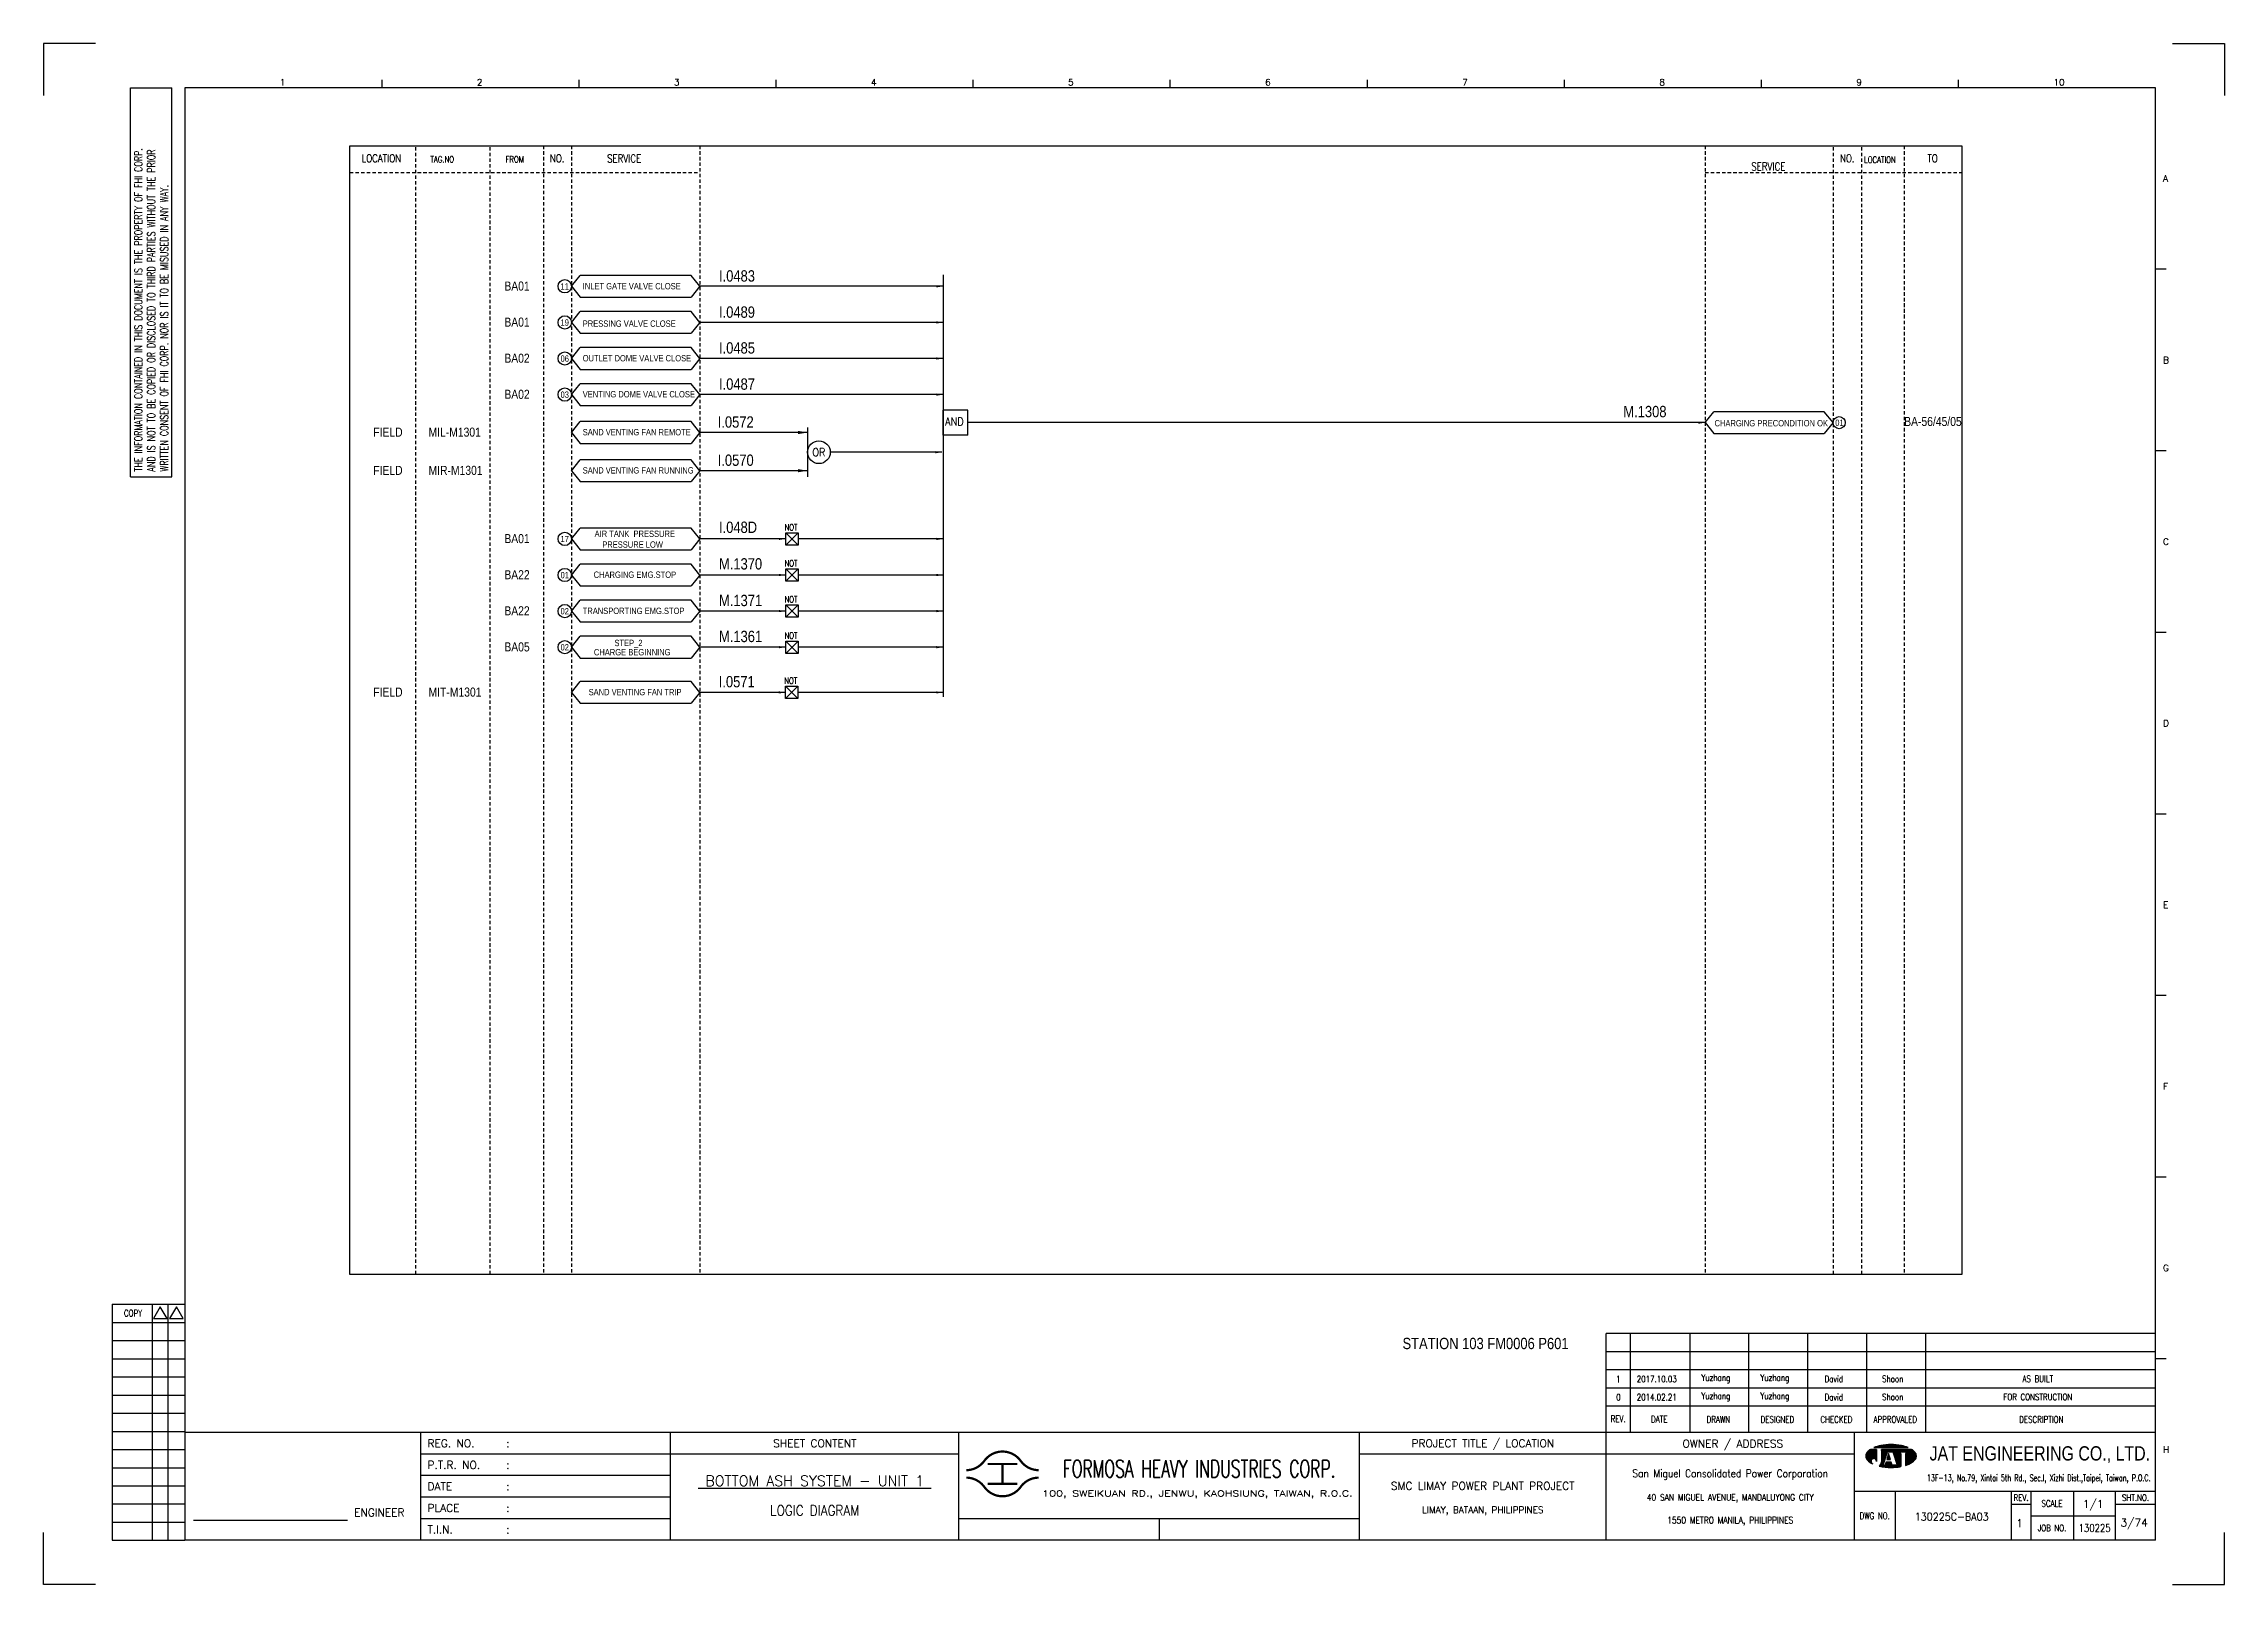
# Model space of a CAD drawing. Extents: x 1140 to 2106, y -51 to 631.
import ezdxf
from ezdxf.enums import TextEntityAlignment as Align

# ---------------------------------------------------------------- set-up
doc = ezdxf.new("R2010")
doc.units = 0
doc.header["$MEASUREMENT"] = 0
doc.linetypes.add('HIDDEN', pattern=[4, 1.5, -1, 1.5])
doc.layers.get('0').update_dxf_attribs({"linetype": 'CONTINUOUS'})
doc.layers.get('DEFPOINTS').update_dxf_attribs({"linetype": 'CONTINUOUS'})
for name, color, linetype in [('B_DIM', 7, 'CONTINUOUS'), ('CON', 4, 'CONTINUOUS'), ('DCS', 7, 'CONTINUOUS'), ('DIM', 3, 'CONTINUOUS'), ('HID', 2, 'HIDDEN'), ('T', 2, 'CONTINUOUS'), ('TEXT', 7, 'CONTINUOUS'), ('圖框CON', 4, 'CONTINUOUS'), ('圖框DIM', 3, 'CONTINUOUS'), ('框線', 6, 'CONTINUOUS')]:
    doc.layers.add(name, color=color, linetype=linetype)
doc.styles.add('AEH', font='simplex', dxfattribs={"width": 0.8, "bigfont": 'ae'})
doc.styles.add('DAYUKP', font='complex', dxfattribs={"bigfont": 'DAYUKP.SHX'})
doc.styles.add('E2', font='simplex.shx', dxfattribs={"height": 2})
doc.styles.add('E3', font='simplex.shx', dxfattribs={"height": 3})
doc.styles.add('E4', font='simplex.shx', dxfattribs={"height": 4})
doc.styles.add('ROMANS', font='romans', dxfattribs={"width": 0.8})
doc.styles.get("Standard").update_dxf_attribs({"font": 'kaiu.ttf'})
doc.styles.add('style3', font='ARIALN.TTF')
doc.styles.add('WMF-Arial0', font='arial.ttf')
doc.dimstyles.get("Standard").update_dxf_attribs({"dimtxt": 0.18, "dimasz": 0.18, "dimexe": 0.18, "dimexo": 0.0625, "dimgap": 0.09, "dimtad": 0, "dimtih": 1, "dimtoh": 1, "dimdec": 4, "dimzin": 0, "dimdsep": 46, "dimtxsty": 'STANDARD', "dimcen": 0.09, "dimadec": 0, "dimazin": 0, "dimtfac": 1, "dimtdec": 4, "dimtofl": 0, "dimtmove": 0, "dimatfit": 3, "dimfxl": 1, "dimtolj": 1, "dimtzin": 0, "dimarcsym": 0})

msp = doc.modelspace()

# ---------------------------------------------------------------- texts
at = {"layer": 'CON', "style": 'ROMANS'}
for s, width, p in [('LOCATION', 0.8, (1289.76, 580.25)), ('NO.', 0.8, (1367.65, 580.25)), ('SERVICE', 0.8, (1397.3, 580.18)), ('NO.', 0.8, (1939.08, 580.25)), ('TO', 0.8, (1976.88, 580.25)), ('SERVICE', 0.8, (1904.12, 576.63)), ('OR', 0.9, (1483.57, 450.12))]:
    msp.add_text(s, height=3.5, dxfattribs=dict(at, width=width)).set_placement(p, align=Align.MIDDLE)
for s, height, width, p in [('TAG.NO', 2.8, 0.8, (1311.49, 577.6)), ('FROM', 2.8, 0.8, (1344.75, 577.6)), ('LOCATION', 2.8, 0.8, (1946.52, 577.36)), ('AND', 3.5, 0.9, (1539.43, 460.9)), ('NOT', 2.8, 0.8, (1468.31, 414.65)), ('NOT', 2.8, 0.8, (1468.31, 398.67)), ('NOT', 2.8, 0.8, (1468.31, 382.69)), ('NOT', 2.8, 0.8, (1468.31, 366.71)), ('NOT', 2.8, 0.8, (1468.2, 346.68))]:
    msp.add_text(s, height=height, dxfattribs=dict(at, width=width)).set_placement(p, align=Align.BOTTOM_LEFT)
at = {"layer": 'CON', "style": 'style3'}
for s, p in [('BA01', (1344.24, 523.71)), ('BA01', (1344.24, 507.73)), ('BA02', (1344.24, 491.75)), ('BA02', (1344.24, 475.77)), ('FIELD', (1286.18, 459.01)), ('MIL-M1301', (1310.66, 459.01)), ('FIELD', (1286.18, 442.09)), ('MIR-M1301', (1310.66, 442.09)), ('BA01', (1344.24, 411.86)), ('BA22', (1344.24, 395.88)), ('BA22', (1344.24, 379.9)), ('BA05', (1344.24, 363.92)), ('FIELD', (1286.18, 343.91)), ('MIT-M1301', (1310.66, 343.91))]:
    msp.add_text(s, height=4, dxfattribs=at).set_placement(p, align=Align.MIDDLE_LEFT)
for s, p in [('11', (1369.12, 521.3)), ('INLET GATE VALVE CLOSE', (1378.96, 521.4)), ('19', (1369.12, 505.32)), ('PRESSING VALVE CLOSE', (1378.95, 504.83)), ('06', (1369.12, 489.34)), ('OUTLET DOME VALVE CLOSE', (1378.95, 489.49)), ('03', (1369.12, 473.36)), ('VENTING DOME VALVE CLOSE', (1378.95, 473.55)), ('CHARGING PRECONDITION OK', (1880.28, 460.73)), ('01', (1933.76, 460.93)), ('SAND VENTING FAN REMOTE', (1378.95, 456.77)), ('SAND VENTING FAN RUNNING', (1378.95, 439.85)), ('AIR TANK  PRESSURE', (1384.2, 411.76)), ('17', (1369.12, 409.45)), ('PRESSURE LOW', (1387.6, 406.98)), ('01', (1369.12, 393.47)), ('CHARGING EMG.STOP', (1383.78, 393.65)), ('02', (1369.12, 377.49)), ('TRANSPORTING EMG.STOP', (1378.95, 377.63)), ('STEP_2', (1393, 363.42)), ('02', (1369.12, 361.51)), ('CHARGE BEGINNING', (1383.91, 359.32)), ('SAND VENTING FAN TRIP', (1381.56, 341.66))]:
    msp.add_text(s, height=2.8, dxfattribs=at).set_placement(p, align=Align.BOTTOM_LEFT)
msp.add_text('BA-56/45/05', height=4, dxfattribs=at).set_placement((1964.28, 461.73))
at = {"layer": 'DCS', "linetype": 'ByBlock', "style": 'style3'}
for s, p in [('I.0483', (1439.31, 525.68)), ('I.0489', (1439.31, 509.67)), ('I.0485', (1439.31, 493.8)), ('I.0487', (1439.31, 477.79)), ('I.0572', (1438.75, 461)), ('M.1308', (1839.89, 465.62)), ('I.0570', (1438.75, 444.08)), ('I.048D', (1439.31, 414.38)), ('M.1370', (1439.31, 398.19)), ('M.1371', (1439.31, 381.97)), ('M.1361', (1439.31, 366.05)), ('I.0571', (1439.2, 346.02)), ('STATION 103 FM0006 P601', (1742.07, 52.96))]:
    msp.add_text(s, height=5, dxfattribs=at).set_placement(p)
at = {"layer": 'T', "style": 'AEH', "width": 0.8}
for s, height, p in [('1', 2.87, (1837.67, 39.69)), ('2017.10.03', 2.871, (1854.68, 39.72)), ('Yuzhang', 2.871, (1880.87, 39.81)), ('Yuzhang', 2.871, (1906.99, 39.81)), ('David', 2.871, (1933.1, 39.81)), ('Shoon', 2.871, (1959.21, 39.81)), ('AS BUILT', 2.871, (2023.48, 39.81)), ('0', 2.87, (1837.67, 31.65)), ('2014.02.21', 2.871, (1854.68, 31.68)), ('Yuzhang', 2.871, (1880.87, 31.77)), ('Yuzhang', 2.871, (1906.99, 31.77)), ('David', 2.871, (1933.1, 31.77)), ('Shoon', 2.871, (1959.21, 31.77)), ('FOR CONSTRUCTION', 2.8714, (2023.48, 31.77))]:
    msp.add_text(s, height=height, dxfattribs=at).set_placement(p, align=Align.MIDDLE)
at = {"layer": 'TEXT', "color": 2, "style": 'E3', "width": 0.8}
msp.add_text('130225', height=3.446, dxfattribs=at).set_placement((2048.62, -26.26), align=Align.MIDDLE_CENTER)

# ---------------------------------------------------------------- blocks, each defined once
blk = doc.blocks.new('1880-TITLE_BLK')
at = {"layer": 'TEXT', "color": 2, "linetype": 'Continuous', "style": 'E3'}
for tag, p in [('DWG_NO', (736.41, 26.44)), ('REV', (762.59, 23.97)), ('SCALE', (790.95, 31.17)), ('SHT_NO', (806.74, 23.97))]:
    blk.add_attdef(tag, text='', height=3, dxfattribs=at).set_placement(p, align=Align.MIDDLE)
at = {"layer": 'TEXT', "linetype": 'Continuous', "style": 'E2', "width": 0.6}
for tag, p in [('REV_DATE', (418.65, 19.76)), ('APPR_DATE', (492.93, 19.76))]:
    blk.add_attdef(tag, text='', height=2, dxfattribs=at).set_placement(p, align=Align.MIDDLE_LEFT)
blk = doc.blocks.new('Sht_Cont_T3')
at = {"layer": 'TEXT', "color": 3, "linetype": 'Continuous', "style": 'E4'}
for tag, p in [('$SHT_CONT_L1$', (55.63, 24.91)), ('$SHT_CONT_L2$', (55.63, 16.61)), ('$SHT_CONT_L3$', (55.63, 8.3))]:
    blk.add_attdef(tag, text='', height=4, dxfattribs=at).set_placement(p, align=Align.MIDDLE)
blk = doc.blocks.new('1')
at = {"ltscale": 500, "const_width": 0.99}
blk.add_lwpolyline([(1686.83, 57.65, -0.241531), (1678.79, 61.78, 0.512989), (1662.7, 61.78, -0.241531), (1654.66, 57.65, -0.241531)], format="xyb", dxfattribs=at)
for points in [[(1664.14, 60.4), (1677.35, 60.4)], [(1670.74, 60.4), (1670.74, 51.6)], [(1664.14, 51.6), (1677.35, 51.6)]]:
    blk.add_lwpolyline(points, dxfattribs=at)
at = {"const_width": 0.99}
blk.add_lwpolyline([(1686.83, 54.35, 0.241531), (1678.79, 50.22, -0.512989), (1662.7, 50.22, 0.241531), (1654.66, 54.35, 0.241531)], format="xyb", dxfattribs=at)
at = {"layer": 'B_DIM'}
for p, q in [((2181.53, 118.11), (1938.08, 118.11)), ((1938.08, 74.29), (1938.08, 118.11)), ((1948.92, 74.29), (1948.92, 118.11)), ((1975.28, 74.29), (1975.28, 118.11)), ((2001.39, 74.29), (2001.39, 118.11)), ((2027.5, 74.29), (2027.5, 118.11)), ((2053.62, 74.29), (2053.62, 118.11)), ((2079.73, 74.29), (2079.73, 118.11)), ((2181.53, 110.07), (1938.08, 110.07)), ((1938.08, 77.93), (1938.08, 104.33)), ((2181.53, 102.03), (1938.08, 102.03)), ((2181.53, 93.99), (1938.08, 93.99)), ((2181.53, 85.95), (1938.08, 85.95))]:
    blk.add_line(p, q, dxfattribs=at)
at = {"layer": 'CON'}
for points in [[(1523.67, 26.6), (1523.67, 74.29)], [(1651.45, 26.6), (1651.45, 74.29)]]:
    blk.add_lwpolyline(points, dxfattribs=at)
at = {"layer": 'CON', "ltscale": 500}
for points in [[(1523.67, 64.75), (1413.11, 64.75)], [(1651.45, 64.75), (1523.67, 64.75)], [(1523.67, 55.22), (1413.11, 55.22)], [(1523.67, 45.69), (1413.11, 45.69)], [(1523.67, 36.15), (1413.11, 36.15)]]:
    blk.add_lwpolyline(points, dxfattribs=at)
at = {"layer": 'DEFPOINTS'}
for points in [[(1268.99, 689.33), (1246.02, 689.33), (1246.02, 666.36)], [(2189, 689.33), (2211.97, 689.33), (2211.97, 666.36)], [(1268.99, 7.08), (1246.02, 7.08), (1246.02, 30.05)], [(2189, 7.08), (2211.97, 7.08), (2211.97, 30.05)]]:
    blk.add_lwpolyline(points, dxfattribs=at)
at = {"layer": 'DIM'}
for p, q in [((1276.46, 131.12), (1276.46, 26.6)), ((1276.46, 131.12), (1308.62, 131.12)), ((1294.26, 26.6), (1294.26, 131.12)), ((1301.15, 26.6), (1301.15, 131.12)), ((1276.46, 123.08), (1308.62, 123.08)), ((1276.46, 115.04), (1308.62, 115.04)), ((1276.46, 107), (1308.62, 107)), ((1276.46, 98.96), (1308.62, 98.96)), ((1276.46, 90.92), (1308.62, 90.92)), ((1276.46, 82.88), (1308.62, 82.88)), ((1276.46, 74.84), (1308.62, 74.84)), ((1276.46, 66.8), (1308.62, 66.8)), ((1276.46, 58.76), (1308.62, 58.76)), ((1276.46, 50.72), (1308.62, 50.72)), ((1276.46, 42.68), (1308.62, 42.68)), ((1276.46, 34.64), (1308.62, 34.64)), ((1276.46, 26.6), (1308.62, 26.6))]:
    blk.add_line(p, q, dxfattribs=at)
for points in [[(1297.7, 129.98), (1294.72, 124.81), (1300.69, 124.81)], [(1304.83, 129.98), (1301.84, 124.81), (1307.81, 124.81)]]:
    blk.add_lwpolyline(points, close=True, dxfattribs=at)
at = {"layer": 'T', "lineweight": -3}
for p, q in [((2056.73, 67.67), (2071.93, 67.67)), ((2057.91, 66.87), (2055.21, 66.87)), ((2057.91, 66.87), (2057.91, 61.52)), ((2073.45, 66.87), (2060.05, 66.87)), ((2060.05, 66.33), (2060.05, 66.87)), ((2060.05, 66.87), (2060.05, 61.23)), ((2061.8, 63.05), (2060.05, 61.24)), ((2060.85, 59.91), (2062.72, 65.8)), ((2061.65, 59.91), (2060.85, 59.91)), ((2062.08, 61.25), (2061.65, 59.91)), ((2064.44, 61.25), (2062.08, 61.25)), ((2063.26, 65), (2062.41, 62.32)), ((2062.41, 62.32), (2064.1, 62.32)), ((2062.72, 65.8), (2065.13, 65.8)), ((2064.1, 62.32), (2063.26, 65)), ((2063.79, 65.8), (2065.13, 65.8)), ((2064.86, 59.91), (2064.44, 61.25)), ((2067, 59.91), (2064.86, 59.91)), ((2065.13, 65.8), (2067, 59.91)), ((2066.74, 65.8), (2072.62, 65.8)), ((2066.74, 65), (2066.74, 65.8)), ((2068.61, 65), (2066.74, 65)), ((2068.61, 65), (2068.61, 59.21)), ((2072.62, 65), (2070.75, 65)), ((2070.75, 65), (2070.75, 59.74)), ((2072.62, 65.8), (2072.62, 65))]:
    blk.add_line(p, q, dxfattribs=at)
at = {"layer": 'T', "color": 0, "lineweight": -3}
for p, q in [((2056.94, 67.67), (2057.09, 67.82)), ((2057.16, 67.67), (2057.44, 67.95)), ((2057.39, 67.67), (2057.78, 68.07)), ((2057.61, 67.67), (2058.11, 68.18)), ((2057.83, 67.67), (2058.43, 68.27)), ((2058.05, 67.67), (2058.73, 68.35)), ((2058.27, 67.67), (2059.03, 68.43)), ((2058.49, 67.67), (2059.32, 68.49)), ((2058.72, 67.67), (2059.6, 68.55)), ((2058.94, 67.67), (2059.87, 68.6)), ((2059.16, 67.67), (2060.14, 68.65)), ((2059.38, 67.67), (2060.41, 68.7)), ((2059.6, 67.67), (2060.67, 68.74)), ((2059.82, 67.67), (2060.93, 68.77)), ((2060.05, 67.67), (2061.18, 68.81)), ((2060.27, 67.67), (2061.44, 68.84)), ((2060.49, 67.67), (2061.69, 68.87)), ((2060.71, 67.67), (2061.93, 68.89)), ((2060.93, 67.67), (2062.18, 68.91)), ((2061.15, 67.67), (2062.42, 68.93)), ((2061.38, 67.67), (2062.66, 68.95)), ((2061.6, 67.67), (2062.89, 68.97)), ((2061.82, 67.67), (2063.13, 68.98)), ((2062.04, 67.67), (2063.36, 68.99)), ((2062.26, 67.67), (2063.59, 69)), ((2062.48, 67.67), (2063.82, 69)), ((2062.71, 67.67), (2064.04, 69.01)), ((2062.93, 67.67), (2064.27, 69.01)), ((2063.15, 67.67), (2064.49, 69.01)), ((2063.37, 67.67), (2064.71, 69.01)), ((2063.59, 67.67), (2064.92, 69)), ((2063.81, 67.67), (2065.14, 69)), ((2064.04, 67.67), (2065.35, 68.99)), ((2064.26, 67.67), (2065.56, 68.98)), ((2064.48, 67.67), (2065.78, 68.97)), ((2064.7, 67.67), (2065.98, 68.95)), ((2064.92, 67.67), (2066.19, 68.94)), ((2065.14, 67.67), (2066.4, 68.92)), ((2065.37, 67.67), (2066.6, 68.9)), ((2065.59, 67.67), (2066.8, 68.88)), ((2065.81, 67.67), (2067, 68.86)), ((2066.03, 67.67), (2067.2, 68.84)), ((2066.25, 67.67), (2067.4, 68.82)), ((2066.47, 67.67), (2067.6, 68.79)), ((2066.7, 67.67), (2067.79, 68.77)), ((2066.92, 67.67), (2067.98, 68.74)), ((2067.14, 67.67), (2068.18, 68.71)), ((2067.36, 67.67), (2068.37, 68.68)), ((2067.58, 67.67), (2068.56, 68.64)), ((2067.81, 67.67), (2068.75, 68.61)), ((2068.03, 67.67), (2068.93, 68.58)), ((2068.25, 67.67), (2069.12, 68.54)), ((2068.47, 67.67), (2069.3, 68.5)), ((2068.69, 67.67), (2069.48, 68.46)), ((2068.91, 67.67), (2069.66, 68.42)), ((2069.14, 67.67), (2069.84, 68.37)), ((2069.36, 67.67), (2070.01, 68.33)), ((2069.58, 67.67), (2070.19, 68.28)), ((2069.8, 67.67), (2070.36, 68.23)), ((2070.02, 67.67), (2070.53, 68.18)), ((2070.24, 67.67), (2070.7, 68.13)), ((2070.47, 67.67), (2070.87, 68.07)), ((2070.69, 67.67), (2071.03, 68.02)), ((2070.91, 67.67), (2071.2, 67.96)), ((2071.13, 67.67), (2071.36, 67.9)), ((2071.35, 67.67), (2071.52, 67.84)), ((2071.57, 67.67), (2071.68, 67.77)), ((2071.8, 67.67), (2071.83, 67.71)), ((2053.09, 63.82), (2056.14, 66.87)), ((2053.09, 64.04), (2055.92, 66.87)), ((2053.11, 63.62), (2056.36, 66.87)), ((2053.12, 64.29), (2055.7, 66.87)), ((2053.14, 63.43), (2056.58, 66.87)), ((2053.18, 63.25), (2056.8, 66.87)), ((2053.18, 64.57), (2055.47, 66.87)), ((2053.24, 63.08), (2057.03, 66.87)), ((2053.29, 64.91), (2055.25, 66.87)), ((2053.3, 62.92), (2057.25, 66.87)), ((2053.37, 62.77), (2057.47, 66.87)), ((2053.45, 62.63), (2057.69, 66.87)), ((2053.54, 62.5), (2057.91, 66.86)), ((2053.61, 65.45), (2054.47, 66.31)), ((2053.64, 62.37), (2057.91, 66.64)), ((2053.74, 62.25), (2057.91, 66.42)), ((2053.84, 62.14), (2057.91, 66.2)), ((2053.95, 62.02), (2057.91, 65.98)), ((2054.07, 61.91), (2057.91, 65.75)), ((2054.18, 61.8), (2057.91, 65.53)), ((2054.29, 61.7), (2057.91, 65.31)), ((2054.41, 61.59), (2057.91, 65.09)), ((2054.53, 61.49), (2057.91, 64.87)), ((2054.65, 61.39), (2057.91, 64.65)), ((2054.78, 61.29), (2055.59, 62.11)), ((2054.9, 61.2), (2055.48, 61.77)), ((2055.03, 61.11), (2055.46, 61.53)), ((2055.16, 61.01), (2055.47, 61.33)), ((2055.3, 60.93), (2055.52, 61.15)), ((2055.43, 60.84), (2055.59, 60.99)), ((2055.57, 60.76), (2055.67, 60.85)), ((2055.71, 60.67), (2055.76, 60.73)), ((2055.85, 60.59), (2055.88, 60.62)), ((2056, 60.52), (2056, 60.52)), ((2056.12, 62.63), (2057.91, 64.42)), ((2056.14, 60.44), (2056.14, 60.44)), ((2056.46, 62.75), (2057.91, 64.2)), ((2056.7, 62.77), (2057.91, 63.98)), ((2056.9, 62.75), (2057.91, 63.76)), ((2057.08, 62.71), (2057.91, 63.54)), ((2057.23, 62.64), (2057.91, 63.32)), ((2057.37, 62.56), (2057.91, 63.09)), ((2057.5, 62.46), (2057.91, 62.87)), ((2057.61, 62.35), (2057.91, 62.65)), ((2057.7, 62.23), (2057.91, 62.43)), ((2057.79, 62.09), (2057.91, 62.21)), ((2057.85, 61.93), (2057.91, 61.99)), ((2057.89, 61.75), (2057.91, 61.76)), ((2057.91, 61.54), (2057.91, 61.55)), ((2059.09, 59.4), (2061.43, 61.74)), ((2059.28, 59.36), (2061.33, 61.42)), ((2059.46, 59.32), (2061.23, 61.09)), ((2059.64, 59.29), (2061.12, 60.77)), ((2059.83, 59.25), (2061.02, 60.44)), ((2059.86, 60.39), (2061.54, 62.07)), ((2059.98, 60.73), (2061.64, 62.39)), ((2060.02, 59.22), (2060.92, 60.12)), ((2060.03, 61), (2061.74, 62.72)), ((2060.05, 63.24), (2063.68, 66.87)), ((2060.05, 63.46), (2063.46, 66.87)), ((2060.05, 63.68), (2063.23, 66.87)), ((2060.05, 63.9), (2063.01, 66.87)), ((2060.05, 64.13), (2062.79, 66.87)), ((2060.05, 64.35), (2062.57, 66.87)), ((2060.05, 64.57), (2062.35, 66.87)), ((2060.05, 64.79), (2062.13, 66.87)), ((2060.05, 65.01), (2061.9, 66.87)), ((2060.05, 65.23), (2061.68, 66.87)), ((2060.05, 65.46), (2061.46, 66.87)), ((2060.05, 66.12), (2060.79, 66.87)), ((2060.05, 66.34), (2060.57, 66.87)), ((2060.05, 66.56), (2060.35, 66.87)), ((2060.05, 66.79), (2060.13, 66.87)), ((2060.05, 65.68), (2061.24, 66.87)), ((2060.05, 65.9), (2061.02, 66.87)), ((2060.05, 63.02), (2062.67, 65.64)), ((2060.05, 62.8), (2062.57, 65.32)), ((2060.05, 62.57), (2062.47, 64.99)), ((2060.05, 62.35), (2062.36, 64.67)), ((2060.05, 62.13), (2062.26, 64.34)), ((2060.05, 61.91), (2062.16, 64.02)), ((2060.05, 61.69), (2062.05, 63.69)), ((2060.05, 61.46), (2061.95, 63.37)), ((2060.05, 61.24), (2060.05, 61.24)), ((2060.21, 59.19), (2060.93, 59.91)), ((2060.4, 59.16), (2061.15, 59.91)), ((2060.59, 59.13), (2061.38, 59.91)), ((2060.78, 59.1), (2061.6, 59.91)), ((2060.98, 59.07), (2063.16, 61.25)), ((2061.17, 59.04), (2063.38, 61.25)), ((2061.37, 59.02), (2063.6, 61.25)), ((2061.57, 59), (2063.82, 61.25)), ((2061.68, 59.99), (2062.94, 61.25)), ((2061.77, 58.97), (2064.04, 61.25)), ((2061.78, 60.32), (2062.71, 61.25)), ((2061.88, 60.64), (2062.49, 61.25)), ((2061.97, 58.95), (2064.27, 61.25)), ((2061.99, 60.96), (2062.27, 61.25)), ((2062.17, 58.94), (2064.45, 61.21)), ((2062.38, 58.92), (2064.51, 61.05)), ((2062.45, 62.32), (2063.71, 63.57)), ((2062.5, 62.58), (2063.65, 63.74)), ((2062.58, 58.9), (2064.56, 60.88)), ((2062.6, 62.91), (2063.6, 63.91)), ((2062.68, 62.32), (2063.76, 63.4)), ((2062.7, 63.23), (2063.55, 64.08)), ((2062.79, 58.89), (2064.61, 60.71)), ((2062.8, 63.56), (2063.49, 64.25)), ((2062.83, 65.8), (2063.9, 66.87)), ((2062.9, 62.32), (2063.81, 63.24)), ((2062.91, 63.88), (2063.44, 64.42)), ((2063, 58.88), (2064.67, 60.54)), ((2063.01, 64.2), (2063.39, 64.58)), ((2063.05, 65.8), (2064.12, 66.87)), ((2063.11, 64.53), (2063.33, 64.75)), ((2063.12, 62.32), (2063.87, 63.07)), ((2063.21, 64.85), (2063.28, 64.92)), ((2063.21, 58.87), (2064.72, 60.37)), ((2063.27, 65.8), (2064.34, 66.87)), ((2063.34, 62.32), (2063.92, 62.9)), ((2063.43, 58.86), (2064.77, 60.2)), ((2063.49, 65.8), (2064.56, 66.87)), ((2063.56, 62.32), (2063.97, 62.73)), ((2063.64, 58.85), (2064.82, 60.03)), ((2063.72, 65.8), (2064.79, 66.87)), ((2063.78, 62.32), (2064.03, 62.56)), ((2063.86, 58.85), (2064.92, 59.91)), ((2063.94, 65.8), (2065.01, 66.87)), ((2064.01, 62.32), (2064.08, 62.39)), ((2064.08, 58.84), (2065.15, 59.91)), ((2064.16, 65.8), (2065.23, 66.87)), ((2064.3, 58.84), (2065.37, 59.91)), ((2064.38, 65.8), (2065.45, 66.87)), ((2064.52, 58.84), (2065.59, 59.91)), ((2064.6, 65.8), (2065.67, 66.87)), ((2064.74, 58.85), (2065.81, 59.91)), ((2064.82, 65.8), (2065.89, 66.87)), ((2064.97, 58.85), (2066.03, 59.91)), ((2065.05, 65.8), (2066.12, 66.87)), ((2065.16, 65.69), (2066.34, 66.87)), ((2065.2, 58.86), (2066.25, 59.91)), ((2065.22, 65.53), (2066.56, 66.87)), ((2065.27, 65.36), (2066.78, 66.87)), ((2065.32, 65.19), (2067, 66.87)), ((2065.38, 65.02), (2067.22, 66.87)), ((2065.43, 64.85), (2067.45, 66.87)), ((2065.43, 58.87), (2066.48, 59.91)), ((2065.48, 64.69), (2067.67, 66.87)), ((2065.54, 64.52), (2066.74, 65.71)), ((2065.59, 64.35), (2066.74, 65.49)), ((2065.65, 64.18), (2066.74, 65.27)), ((2065.66, 58.88), (2066.7, 59.91)), ((2065.7, 64.01), (2066.74, 65.05)), ((2065.75, 63.84), (2066.9, 65)), ((2065.81, 63.68), (2067.12, 65)), ((2065.86, 63.51), (2067.35, 65)), ((2065.9, 58.89), (2066.92, 59.91)), ((2065.91, 63.34), (2067.57, 65)), ((2065.97, 63.17), (2067.79, 65)), ((2066.02, 63), (2068.01, 65)), ((2066.07, 62.84), (2068.23, 65)), ((2066.13, 62.67), (2068.46, 65)), ((2066.14, 58.91), (2068.61, 61.38)), ((2066.18, 62.5), (2068.61, 64.93)), ((2066.23, 62.33), (2068.61, 64.71)), ((2066.29, 62.16), (2068.61, 64.48)), ((2066.34, 61.99), (2068.61, 64.26)), ((2066.38, 58.93), (2068.61, 61.16)), ((2066.39, 61.83), (2068.61, 64.04)), ((2066.45, 61.66), (2068.61, 63.82)), ((2066.5, 61.49), (2068.61, 63.6)), ((2066.56, 61.32), (2068.61, 63.38)), ((2066.61, 61.15), (2068.61, 63.15)), ((2066.62, 58.95), (2068.61, 60.94)), ((2066.66, 60.99), (2068.61, 62.93)), ((2066.72, 60.82), (2068.61, 62.71)), ((2066.77, 60.65), (2068.61, 62.49)), ((2066.82, 65.8), (2067.89, 66.87)), ((2066.82, 60.48), (2068.61, 62.27)), ((2066.87, 58.97), (2068.61, 60.72)), ((2066.88, 60.31), (2068.61, 62.05)), ((2066.93, 60.14), (2068.61, 61.82)), ((2066.98, 59.98), (2068.61, 61.6)), ((2067.04, 65.8), (2068.11, 66.87)), ((2067.11, 59), (2068.61, 60.49)), ((2067.26, 65.8), (2068.33, 66.87)), ((2067.37, 59.03), (2068.61, 60.27)), ((2067.48, 65.8), (2068.55, 66.87)), ((2067.62, 59.06), (2068.61, 60.05)), ((2067.71, 65.8), (2068.78, 66.87)), ((2067.88, 59.1), (2068.61, 59.83)), ((2067.93, 65.8), (2069, 66.87)), ((2068.14, 59.14), (2068.61, 59.61)), ((2068.15, 65.8), (2069.22, 66.87)), ((2068.37, 65.8), (2069.44, 66.87)), ((2068.4, 59.18), (2068.61, 59.38)), ((2068.59, 65.8), (2069.66, 66.87)), ((2068.81, 65.8), (2069.88, 66.87)), ((2069.04, 65.8), (2070.11, 66.87)), ((2069.26, 65.8), (2070.33, 66.87)), ((2069.48, 65.8), (2070.55, 66.87)), ((2069.7, 65.8), (2070.77, 66.87)), ((2069.92, 65.8), (2070.99, 66.87)), ((2070.14, 65.8), (2071.21, 66.87)), ((2070.37, 65.8), (2071.44, 66.87)), ((2070.59, 65.8), (2071.66, 66.87)), ((2070.75, 63.08), (2074.07, 66.4)), ((2070.75, 62.86), (2074.19, 66.3)), ((2070.75, 62.63), (2074.31, 66.2)), ((2070.75, 62.41), (2074.43, 66.09)), ((2070.75, 62.19), (2074.54, 65.98)), ((2070.75, 61.97), (2074.66, 65.87)), ((2070.75, 61.75), (2074.77, 65.76)), ((2070.75, 61.53), (2074.87, 65.65)), ((2070.75, 61.3), (2074.98, 65.53)), ((2070.75, 61.08), (2075.08, 65.41)), ((2070.75, 60.86), (2075.17, 65.28)), ((2070.75, 60.64), (2075.25, 65.14)), ((2070.75, 63.96), (2071.78, 65)), ((2070.75, 63.74), (2072, 65)), ((2070.75, 63.52), (2072.22, 65)), ((2070.75, 63.3), (2072.45, 65)), ((2070.75, 64.41), (2071.34, 65)), ((2070.75, 64.19), (2071.56, 65)), ((2070.75, 64.85), (2070.89, 65)), ((2070.75, 64.63), (2071.12, 65)), ((2070.75, 60.42), (2075.33, 64.99)), ((2070.75, 60.2), (2075.39, 64.84)), ((2070.75, 59.97), (2075.45, 64.67)), ((2070.75, 59.75), (2075.5, 64.5)), ((2070.81, 65.8), (2071.88, 66.87)), ((2071.03, 65.8), (2072.1, 66.87)), ((2071.07, 59.85), (2075.53, 64.32)), ((2071.25, 65.8), (2072.32, 66.87)), ((2071.42, 59.97), (2075.56, 64.12)), ((2071.47, 65.8), (2072.54, 66.87)), ((2071.7, 65.8), (2072.77, 66.87)), ((2071.78, 60.12), (2075.57, 63.9)), ((2071.92, 65.8), (2072.99, 66.87)), ((2072.14, 65.8), (2073.21, 66.87)), ((2072.17, 60.28), (2075.55, 63.67)), ((2072.36, 65.8), (2073.43, 66.87)), ((2072.58, 65.8), (2073.57, 66.78)), ((2072.59, 60.48), (2075.51, 63.4)), ((2072.62, 65.62), (2073.7, 66.69)), ((2072.62, 65.39), (2073.83, 66.6)), ((2072.62, 65.17), (2073.95, 66.5)), ((2073.08, 60.75), (2075.42, 63.1)), ((2073.74, 61.19), (2075.24, 62.69))]:
    blk.add_line(p, q, dxfattribs=at)
at = {"layer": 'T', "lineweight": -3}
for centre, major_axis, start_param, end_param in [((2062.5, 54), (-10.49, 10.49), 5.683021, 5.897183), ((2064.33, 44.23), (-17.52, 17.52), 5.497787, 5.683021), ((2064.33, 44.23), (17.52, 17.52), 0.600164, 0.785398), ((2066.16, 54), (10.49, 10.49), 0.386002, 0.600164), ((2055.58, 63.92), (1.76, 1.76), 1.614811, 2.356194), ((2055.58, 63.92), (-1.76, 1.76), 0.785398, 1.526782), ((2059.72, 60.14), (-5.73, 5.73), 6.088179, 6.3272), ((2059.72, 67.71), (5.73, 5.73), 3.097578, 3.478972), ((2056.68, 61.54), (-0.868, 0.868), 3.906164, 8.245601), ((2057.88, 61.28), (1.53, 1.53), 4.470635, 5.546585), ((2064.33, 83.62), (17.52, 17.52), 3.710226, 3.926991), ((2064.33, 83.62), (17.52, 17.52), 3.926991, 4.100643), ((2066.16, 73.85), (-10.49, 10.49), 2.670765, 2.781027), ((2068.93, 67.71), (-5.73, 5.73), 2.781027, 3.185607), ((2068.93, 60.14), (-5.73, 5.73), 4.668374, 4.907395), ((2073.07, 63.92), (-1.76, 1.76), 3.926991, 4.668374), ((2073.07, 63.92), (1.76, 1.76), 4.756403, 5.497787)]:
    blk.add_ellipse(centre, major_axis=major_axis, ratio=1, start_param=start_param, end_param=end_param, dxfattribs=at)
at = {"layer": '圖框CON'}
for p, q in [((1284.5, 669.81), (1302.87, 669.81)), ((1284.5, 497.52), (1284.5, 669.81)), ((1302.87, 497.52), (1302.87, 669.81)), ((1395.91, 669.85), (1395.91, 673.29)), ((1483.2, 669.85), (1483.2, 673.29)), ((1570.49, 669.85), (1570.49, 673.29)), ((1657.78, 669.85), (1657.78, 673.29)), ((1745.08, 669.85), (1745.08, 673.29)), ((1832.37, 669.85), (1832.37, 673.29)), ((1919.66, 669.85), (1919.66, 673.29)), ((2006.95, 669.85), (2006.95, 673.29)), ((2094.24, 669.85), (2094.24, 673.29)), ((2186.14, 589.41), (2181.53, 589.41)), ((2186.14, 509.01), (2181.53, 509.01)), ((1284.5, 497.52), (1302.87, 497.52)), ((2186.14, 428.61), (2181.53, 428.61)), ((2186.14, 348.2), (2181.53, 348.2)), ((2186.14, 267.8), (2181.53, 267.8)), ((2186.14, 187.4), (2181.53, 187.4)), ((2186.14, 107), (2181.53, 107)), ((2048.1, 48.3), (2181.53, 48.3)), ((2066.14, 48.3), (2066.14, 26.6)), ((2117.55, 48.3), (2117.55, 26.6)), ((2117.55, 42.62), (2126.28, 42.62)), ((2126.28, 48.3), (2126.28, 26.6)), ((2145.25, 26.6), (2145.25, 48.3)), ((2163.72, 26.6), (2163.72, 48.3)), ((2163.72, 42.62), (2181.53, 42.62)), ((1740.17, 36.15), (1740.17, 26.6)), ((2126.28, 37.45), (2163.72, 37.45))]:
    blk.add_line(p, q, dxfattribs=at)
for points in [[(1413.11, 26.6), (1413.11, 74.29)], [(1828.89, 26.6), (1828.89, 74.29)], [(1938.08, 26.6), (1938.08, 74.29)], [(2048.1, 26.6), (2048.1, 74.29)], [(2048.1, 64.75), (1828.89, 64.75)], [(1828.89, 36.15), (1802.67, 36.15), (1651.45, 36.15)]]:
    blk.add_lwpolyline(points, dxfattribs=at)
at = {"layer": '圖框DIM'}
blk.add_line((1312.36, 35.55), (1380.65, 35.55), dxfattribs=at)
at = {"layer": '框線'}
for p, q in [((1308.62, 669.81), (1308.62, 26.6)), ((2181.53, 669.81), (1308.62, 669.81)), ((2181.53, 26.6), (2181.53, 669.81)), ((2181.53, 74.29), (1308.62, 74.29)), ((2181.53, 26.6), (1308.62, 26.6))]:
    blk.add_line(p, q, dxfattribs=at)
at = {"style": 'DAYUKP'}
for s, height, p in [('1', 2.87, (1350.64, 670.78)), ('2', 2.87, (1437.93, 670.78)), ('3', 2.87, (1525.22, 670.78)), ('4', 2.87, (1612.51, 670.78)), ('5', 2.87, (1699.8, 670.78)), ('6', 2.87, (1787.1, 670.78)), ('7', 2.87, (1874.39, 670.78)), ('8', 2.87, (1961.68, 670.78)), ('9', 2.87, (2048.97, 670.78)), ('10', 2.871, (2136.26, 670.78))]:
    blk.add_text(s, height=height, dxfattribs=at).set_placement(p)
for s, p in [('A', (2184.79, 629.6)), ('B', (2184.79, 549.2)), ('C', (2184.79, 468.8)), ('D', (2184.79, 388.39)), ('E', (2184.79, 307.99)), ('F', (2184.79, 227.59)), ('G', (2184.79, 147.19)), ('H', (2184.79, 66.79))]:
    blk.add_text(s, height=2.87, dxfattribs=at).set_placement(p, align=Align.MIDDLE_LEFT)
at = {"style": 'WMF-Arial0', "width": 0.8}
blk.add_text('JAT ENGINEERING CO., LTD.', height=6.3172, dxfattribs=at).set_placement((2130.24, 64.55), align=Align.MIDDLE)
at = {"color": 90, "ltscale": 500, "style": 'ROMANS', "width": 0.65}
blk.add_text('FORMOSA HEAVY INDUSTRIES CORP.', height=7.7366, dxfattribs=at).set_placement((1757.9, 58.28), align=Align.MIDDLE)
at = {"color": 2, "ltscale": 500, "style": 'ROMANS', "width": 0.85}
blk.add_text('San Miguel Consolidated Power Corporation', height=3.4457, dxfattribs=at).set_placement((1993.09, 56.23), align=Align.MIDDLE_CENTER)
at = {"color": 2, "ltscale": 500, "style": 'ROMANS'}
for s, height, p in [('SMC LIMAY POWER PLANT PROJECT', 3.4457, (1883.48, 50.7)), ('LIMAY, BATAAN, PHILIPPINES', 2.8714, (1883.48, 40.08))]:
    blk.add_text(s, height=height, dxfattribs=at).set_placement(p, align=Align.MIDDLE_CENTER)
at = {"color": 4, "ltscale": 500, "style": 'ROMANS', "width": 0.85}
for s, p in [('40 SAN MIGUEL AVENUE, MANDALUYONG CITY', (1993.09, 45.61)), ('1550 METRO MANILA, PHILIPPINES', (1993.09, 35.51))]:
    blk.add_text(s, height=2.8714, dxfattribs=at).set_placement(p, align=Align.MIDDLE_CENTER)
at = {"layer": 'B_DIM', "style": 'AEH', "width": 0.8}
for s, height, p in [('REV.', 2.871, (1943.45, 80.37)), ('DATE', 2.871, (1961.68, 80.21)), ('DRAWN', 2.871, (1987.87, 80.12)), ('DESIGNED', 2.871, (2013.98, 80.12)), ('CHECKED', 2.871, (2040.1, 80.12)), ('APPROVALED', 2.871, (2066.21, 80.12)), ('DESCRIPTION', 2.8714, (2130.87, 80.12))]:
    blk.add_text(s, height=height, dxfattribs=at).set_placement(p, align=Align.MIDDLE)
at = {"layer": 'DIM', "style": 'ROMANS', "width": 0.75}
for s, p in [('THE INFORMATION CONTAINED IN THIS DOCUMENT IS THE PROPERTY OF FHI CORP.', (1287.94, 499.82)), ('AND IS NOT TO BE COPIED OR DISCLOSED TO THIRD PARTIES WITHOUT THE PRIOR', (1293.68, 499.82)), ('WRITTEN CONSENT OF FHI CORP. NOR IS IT TO BE MISUSED IN ANY WAY.', (1299.43, 499.82))]:
    blk.add_text(s, height=3.4457, rotation=90, dxfattribs=at).set_placement(p, align=Align.MIDDLE_LEFT)
at = {"layer": 'DIM', "style": 'ROMANS', "width": 0.8}
blk.add_text('COPY', height=2.871, dxfattribs=at).set_placement((1285.64, 127.16), align=Align.MIDDLE)
at = {"layer": 'HID', "ltscale": 500, "style": 'ROMANS'}
for s, height, p in [('REG. NO.', 3.446, (1416.1, 69.52)), (':', 3.45, (1450.9, 69.52)), ('P.T.R. NO.', 3.446, (1416.1, 59.99)), (':', 3.45, (1450.9, 59.99)), ('DATE', 3.446, (1416.1, 50.45)), (':', 3.45, (1450.9, 50.45)), ('PLACE', 3.446, (1416.1, 40.92)), (':', 3.45, (1450.9, 40.92)), ('T.I.N.', 3.446, (1416.1, 31.37)), (':', 3.45, (1450.9, 31.39))]:
    blk.add_text(s, height=height, dxfattribs=at).set_placement(p, align=Align.MIDDLE_LEFT)
for s, p in [('SHEET CONTENT', (1587.56, 69.52)), ('PROJECT TITLE / LOCATION', (1883.48, 69.28)), ('OWNER / ADDRESS', (1994.25, 69.12))]:
    blk.add_text(s, height=3.4457, dxfattribs=at).set_placement(p, align=Align.MIDDLE)
at = {"layer": 'HID', "style": 'ROMANS', "width": 1.216198}
blk.add_text('100, SWEIKUAN RD., JENWU, KAOHSIUNG, TAIWAN, R.O.C.', height=2.5897, dxfattribs=at).set_placement((1688.31, 46.06), (1825.84, 46.06), align=Align.FIT)
at = {"layer": 'HID', "style": 'ROMANS'}
blk.add_text('ENGINEER', height=3.446, dxfattribs=at).set_placement((1394.71, 37.18), align=Align.CENTER)
at = {"layer": 'HID', "color": 7, "style": 'ROMANS', "width": 0.8}
for s, p in [('DWG NO.', (2057.12, 37.45)), ('REV.', (2121.92, 45.46)), ('SCALE', (2135.64, 42.87)), ('SHT.NO.', (2172.62, 45.46)), ('JOB NO.', (2135.64, 32.03))]:
    blk.add_text(s, height=2.871, dxfattribs=at).set_placement(p, align=Align.MIDDLE)
at = {"layer": 'T', "color": 2, "ltscale": 500, "style": 'ROMANS', "width": 0.65}
blk.add_text('13F-13, No.79, Xintai 5th Rd., Sec.I, Xizhi Dist.,Taipei, Taiwan, P.O.C.', height=2.8714, dxfattribs=at).set_placement((2129.74, 52.81), align=Align.CENTER)
blk = doc.blocks.new('LEADER')
at = {"layer": 'CON'}
blk.add_solid([(0.85, -0.57), (0.85, -1.57), (3.85, -1.07)], dxfattribs=at)

# ---------------------------------------------------------------- linework, layer by layer
at = {"layer": 'CON', "color": 6}
for p, q in [((1373.95, 523.58), (1377.85, 528.4)), ((1373.95, 523.58), (1377.85, 518.76)), ((1426.99, 528.4), (1377.85, 528.4)), ((1430.88, 523.58), (1426.99, 528.4)), ((1430.88, 523.58), (1426.99, 518.76)), ((1538.63, 528.63), (1538.63, 341.87)), ((1373.95, 507.6), (1377.85, 512.42)), ((1377.85, 518.76), (1426.99, 518.76)), ((1426.99, 512.42), (1377.85, 512.42)), ((1430.88, 507.6), (1426.99, 512.42)), ((1373.95, 507.6), (1377.85, 502.79)), ((1377.85, 502.79), (1426.99, 502.79)), ((1430.88, 507.6), (1426.99, 502.79)), ((1373.95, 491.62), (1377.85, 496.44)), ((1426.99, 496.44), (1377.85, 496.44)), ((1430.88, 491.62), (1426.99, 496.44)), ((1373.95, 491.62), (1377.85, 486.81)), ((1377.85, 486.81), (1426.99, 486.81)), ((1430.88, 491.62), (1426.99, 486.81)), ((1373.95, 475.64), (1377.85, 480.46)), ((1373.95, 475.64), (1377.85, 470.83)), ((1426.99, 480.46), (1377.85, 480.46)), ((1430.88, 475.64), (1426.99, 480.46)), ((1430.88, 475.64), (1426.99, 470.83)), ((1373.95, 458.86), (1377.85, 463.68)), ((1377.85, 470.83), (1426.99, 470.83)), ((1426.99, 463.68), (1377.85, 463.68)), ((1430.88, 458.86), (1426.99, 463.68)), ((1549.5, 468.69), (1538.63, 468.69)), ((1538.63, 457.73), (1538.63, 468.69)), ((1549.5, 457.73), (1549.5, 468.69)), ((1876.08, 463.21), (1879.98, 468.03)), ((1928.89, 468.03), (1879.98, 468.03)), ((1932.78, 463.21), (1928.89, 468.03)), ((1373.95, 458.86), (1377.85, 454.05)), ((1377.85, 454.05), (1426.99, 454.05)), ((1430.88, 458.86), (1426.99, 454.05)), ((1478.53, 461.03), (1478.53, 439.15)), ((1549.5, 457.73), (1538.63, 457.73)), ((1876.08, 463.21), (1879.98, 458.4)), ((1879.98, 458.4), (1928.89, 458.4)), ((1932.78, 463.21), (1928.89, 458.4)), ((1373.95, 441.94), (1377.85, 446.76)), ((1426.99, 446.76), (1377.85, 446.76)), ((1430.88, 441.94), (1426.99, 446.76)), ((1373.95, 441.94), (1377.85, 437.12)), ((1377.85, 437.12), (1426.99, 437.12)), ((1430.88, 441.94), (1426.99, 437.12)), ((1373.95, 411.73), (1377.85, 416.54)), ((1426.99, 416.54), (1377.85, 416.54)), ((1430.88, 411.73), (1426.99, 416.54)), ((1373.95, 411.73), (1377.85, 406.91)), ((1377.85, 406.91), (1426.99, 406.91)), ((1430.88, 411.73), (1426.99, 406.91)), ((1468.85, 414.46), (1474.31, 414.46)), ((1468.85, 414.46), (1474.31, 409)), ((1474.31, 414.46), (1468.85, 409)), ((1468.85, 409), (1468.85, 414.46)), ((1474.31, 409), (1468.85, 409)), ((1474.31, 414.46), (1474.31, 409)), ((1373.95, 395.75), (1377.85, 400.56)), ((1426.99, 400.56), (1377.85, 400.56)), ((1430.88, 395.75), (1426.99, 400.56)), ((1468.85, 393.02), (1468.85, 398.48)), ((1474.31, 398.48), (1468.85, 393.02)), ((1468.85, 398.48), (1474.31, 393.02)), ((1468.85, 398.48), (1474.31, 398.48)), ((1474.31, 398.48), (1474.31, 393.02)), ((1373.95, 395.75), (1377.85, 390.93)), ((1377.85, 390.93), (1426.99, 390.93)), ((1430.88, 395.75), (1426.99, 390.93)), ((1474.31, 393.02), (1468.85, 393.02)), ((1373.95, 379.77), (1377.85, 384.59)), ((1373.95, 379.77), (1377.85, 374.95)), ((1426.99, 384.59), (1377.85, 384.59)), ((1430.88, 379.77), (1426.99, 384.59)), ((1430.88, 379.77), (1426.99, 374.95)), ((1468.85, 382.5), (1474.31, 377.04)), ((1474.31, 382.5), (1468.85, 377.04)), ((1468.85, 377.04), (1468.85, 382.5)), ((1468.85, 382.5), (1474.31, 382.5)), ((1474.31, 377.04), (1468.85, 377.04)), ((1474.31, 382.5), (1474.31, 377.04)), ((1373.95, 363.79), (1377.85, 368.61)), ((1377.85, 374.95), (1426.99, 374.95)), ((1426.99, 368.61), (1377.85, 368.61)), ((1430.88, 363.79), (1426.99, 368.61)), ((1373.95, 363.79), (1377.85, 358.97)), ((1377.85, 358.97), (1426.99, 358.97)), ((1430.88, 363.79), (1426.99, 358.97)), ((1468.85, 366.52), (1474.31, 366.52)), ((1468.85, 361.06), (1468.85, 366.52)), ((1474.31, 366.52), (1468.85, 361.06)), ((1468.85, 366.52), (1474.31, 361.06)), ((1474.31, 361.06), (1468.85, 361.06)), ((1474.31, 366.52), (1474.31, 361.06)), ((1373.95, 343.76), (1377.85, 348.57)), ((1426.99, 348.57), (1377.85, 348.57)), ((1430.88, 343.76), (1426.99, 348.57)), ((1373.95, 343.76), (1377.85, 338.94)), ((1377.85, 338.94), (1426.99, 338.94)), ((1430.88, 343.76), (1426.99, 338.94)), ((1468.74, 346.49), (1474.2, 346.49)), ((1468.74, 341.03), (1468.74, 346.49)), ((1474.2, 346.49), (1468.74, 341.03)), ((1468.74, 346.49), (1474.2, 341.03)), ((1474.2, 341.03), (1468.74, 341.03)), ((1474.2, 346.49), (1474.2, 341.03))]:
    msp.add_line(p, q, dxfattribs=at)
at = {"layer": 'CON'}
for p, q in [((1478.53, 458.86), (1430.88, 458.86)), ((1478.53, 441.94), (1430.88, 441.94))]:
    msp.add_line(p, q, dxfattribs=at)
msp.add_lwpolyline([(1275.83, 585.86), (1989.83, 585.86), (1989.83, 86.05), (1275.83, 86.05)], close=True, dxfattribs=at)
for centre, radius in [((1371, 523.58), 2.95), ((1371, 507.6), 2.95), ((1371, 491.62), 2.95), ((1371, 475.64), 2.95), ((1935.46, 463.21), 2.68), ((1371, 411.73), 2.95), ((1371, 395.75), 2.95), ((1371, 379.77), 2.95), ((1371, 363.79), 2.95)]:
    msp.add_circle(centre, radius, dxfattribs=at)
at = {"layer": 'CON', "color": 6}
msp.add_circle((1483.57, 450.12), 5.04, dxfattribs=at)
at = {"layer": 'HID'}
for p, q in [((1304.88, 585.16), (1304.88, 86.05)), ((1337.81, 585.16), (1337.81, 86.05)), ((1361.53, 585.86), (1361.53, 86.03)), ((1373.95, 585.86), (1373.95, 86.03)), ((1430.88, 585.86), (1430.88, 86.05)), ((1876.08, 585.86), (1876.08, 86.05)), ((1932.78, 585.16), (1932.78, 86.05)), ((1945.38, 585.16), (1945.38, 86.05)), ((1964.28, 585.86), (1964.28, 86.05)), ((1275.83, 573.95), (1430.88, 573.95)), ((1876.08, 573.95), (1989.83, 573.95)), ((1964.28, 523.55), (1964.28, 510.95))]:
    msp.add_line(p, q, dxfattribs=at)

# ---------------------------------------------------------------- block references
msp.add_blockref('1', (-105.87, -58.29))
at = {"layer": 'CON', "xscale": 1.4, "yscale": 1.4, "zscale": 1.4}
for p in [(1473.14, 460.35), (1473.14, 443.43)]:
    msp.add_blockref('LEADER', p, dxfattribs=at)
at = {"layer": 'TEXT', "color": 0}
ref = msp.add_blockref('Sht_Cont_T3', (1417.81, -31.68), dxfattribs=dict(at, xscale=1.148576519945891, yscale=1.148576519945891, zscale=1.148576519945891))
ref.add_attrib('$SHT_CONT_L1$', '%%U BOTTOM ASH SYSTEM - UNIT 1 ', dxfattribs={"color": 3, "linetype": 'Continuous', "height": 4.5943, "style": 'E4'}).set_placement((1481.7, -3.07), align=Align.TOP_CENTER)
ref.add_attrib('$SHT_CONT_L3$', 'LOGIC DIAGRAM', dxfattribs={"color": 3, "linetype": 'Continuous', "height": 4.5943, "style": 'E4', "width": 0.85}).set_placement((1481.7, -22.14), align=Align.BOTTOM_CENTER)
ref = msp.add_blockref('1880-TITLE_BLK', (1139.48, -51.63), dxfattribs=dict(at, xscale=1.148576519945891, yscale=1.148576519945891, zscale=1.148576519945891))
ref.add_attrib('DWG_NO', '130225C-BA03', dxfattribs={"color": 2, "linetype": 'Continuous', "height": 3.4457, "style": 'E3', "width": 0.9}).set_placement((1985.31, -21.25), align=Align.MIDDLE)
ref.add_attrib('REV', '1', dxfattribs={"color": 2, "linetype": 'Continuous', "height": 3.45, "style": 'E3'}).set_placement((2015.38, -24.09), align=Align.MIDDLE)
ref.add_attrib('SCALE', '1/1', dxfattribs={"color": 2, "linetype": 'Continuous', "height": 3.446, "style": 'E3'}).set_placement((2047.95, -15.83), align=Align.MIDDLE)
ref.add_attrib('SHT_NO', '3/74', dxfattribs={"color": 2, "linetype": 'Continuous', "height": 3.446, "style": 'E3'}).set_placement((2066.09, -24.09), align=Align.MIDDLE)

msp.set_redraw_order([(e.dxf.handle, doc.entitydb.next_handle()) for e in msp.query("TEXT MTEXT ATTDEF DIMENSION ARC_DIMENSION")])  # texts and dimensions are drawn at this point

# ---------------------------------------------------------------- leaders
at = {"layer": 'CON'}
for points in [[(1538.63, 523.58), (1430.88, 523.58)], [(1538.63, 507.6), (1430.88, 507.6)], [(1538.63, 491.62), (1430.88, 491.62)], [(1538.63, 475.64), (1430.88, 475.64)], [(1876.08, 463.21), (1549.5, 463.21)], [(1538.07, 450.12), (1488.61, 450.12)], [(1468.85, 411.73), (1430.88, 411.73)], [(1538.63, 411.73), (1474.31, 411.73)], [(1468.85, 395.75), (1430.88, 395.75)], [(1538.63, 395.75), (1474.31, 395.75)], [(1468.85, 379.77), (1430.88, 379.77)], [(1538.63, 379.77), (1474.31, 379.77)], [(1468.85, 363.79), (1430.88, 363.79)], [(1538.63, 363.79), (1474.31, 363.79)], [(1468.74, 343.76), (1430.88, 343.76)], [(1538.53, 343.76), (1474.2, 343.76)]]:
    msp.add_leader(points, dimstyle='STANDARD', override={"dimtxt": 3, "dimasz": 3, "dimexe": 1, "dimexo": 1, "dimgap": 0, "dimtad": 0, "dimtih": 0, "dimtoh": 0, "dimdec": 1, "dimzin": 8, "dimtxsty": 'ROMANS', "dimclrd": 256, "dimclre": 256, "dimclrt": 256, "dimtdec": 1, "dimtix": 1, "dimtofl": 1, "dimtmove": 2, "dimtzin": 8}, dxfattribs=at)

doc.saveas('drawing.dxf')
